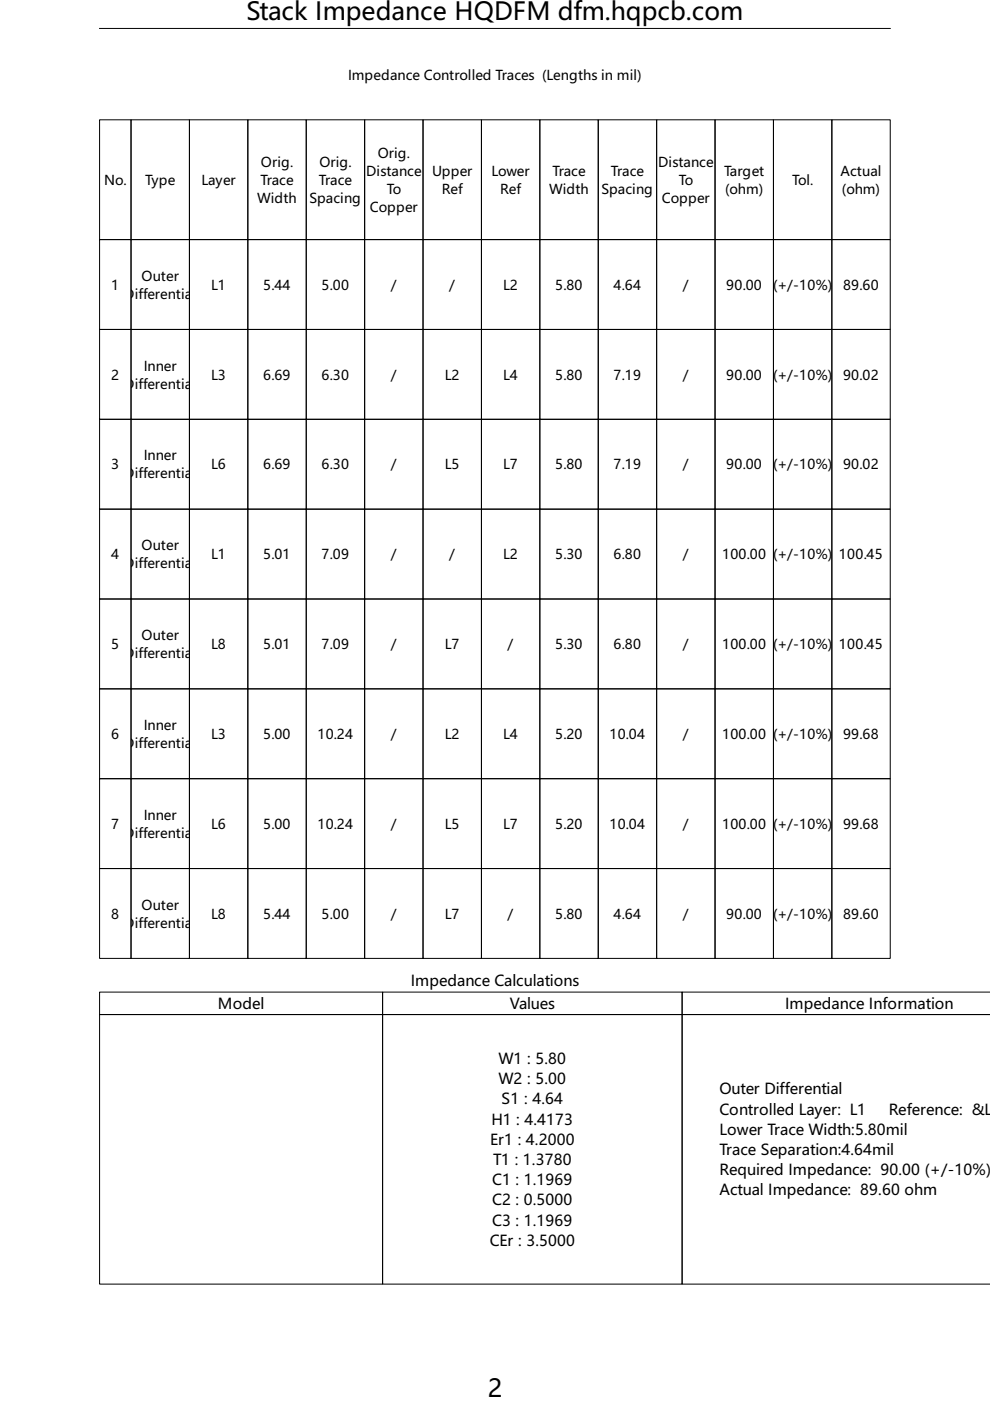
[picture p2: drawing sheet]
<svg xmlns="http://www.w3.org/2000/svg" width="210mm" height="297mm" viewBox="0 0 210 297" stroke-linecap="round" stroke-linejoin="round" font-family="sans-serif">
<defs><g id="words">
<g font-size="5.2">
<text x="52.2" y="4.3">Stack Impedance HQDFM dfm.hqpcb.com</text>
<text x="103.4" y="296.2">2</text>
</g>
<g font-size="3.2">
<text x="87.1" y="209.2">Impedance Calculations</text>
<text x="46.2" y="213.9">Model</text>
<text x="108.1" y="213.9">Values</text>
<text x="166.4" y="213.9">Impedance Information</text>
<text x="105.7" y="225.6">W1 : 5.80</text>
<text x="105.7" y="229.9">W2 : 5.00</text>
<text x="152.6" y="232">Outer Differential</text>
<text x="104.2" y="238.4">H1 : 4.4173</text>
<text x="106.4" y="234.2">S1 : 4.64</text>
<text x="152.6" y="236.3">Controlled Layer: L1</text>
<text x="188.4" y="236.3">Reference: &amp;L2</text>
<text x="103.9" y="242.7">Er1 : 4.2000</text>
<text x="152.6" y="240.6">Lower Trace Width:5.80mil</text>
<text x="152.6" y="244.9">Trace Separation:4.64mil</text>
<text x="104.4" y="251.3">C1 : 1.1969</text>
<text x="104.5" y="247">T1 : 1.3780</text>
<text x="152.6" y="249.2">Required Impedance: 90.00 (+/-10%)</text>
<text x="104.4" y="255.6">C2 : 0.5000</text>
<text x="152.6" y="253.4">Actual Impedance: 89.60 ohm</text>
<text x="104.4" y="259.9">C3 : 1.1969</text>
<text x="103.8" y="264.2">CEr : 3.5000</text>
</g>
<g font-size="2.9">
<text x="73.8" y="17">Impedance Controlled Traces (Lengths in mil)</text>
<text x="55.3" y="35.4">Orig.</text>
<text x="67.7" y="35.4">Orig.</text>
<text x="80.1" y="33.5">Orig.</text>
<text x="139.5" y="35.4">Distance</text>
<text x="22.1" y="39.2">No.</text>
<text x="30.8" y="39.2">Type</text>
<text x="42.7" y="39.2">Layer</text>
<text x="55.2" y="39.2">Trace</text>
<text x="67.6" y="39.2">Trace</text>
<text x="77.6" y="37.3">Distance</text>
<text x="82" y="41.1">To</text>
<text x="91.6" y="37.3">Upper</text>
<text x="93.7" y="41.1">Ref</text>
<text x="104.2" y="37.3">Lower</text>
<text x="106" y="41.1">Ref</text>
<text x="116.4" y="41.1">Width</text>
<text x="117.2" y="37.3">Trace</text>
<text x="127.6" y="41.1">Spacing</text>
<text x="129.5" y="37.3">Trace</text>
<text x="143.9" y="39.2">To</text>
<text x="153.5" y="37.3">Target</text>
<text x="153.7" y="41.1">(ohm)</text>
<text x="168" y="39.2">Tol.</text>
<text x="178.2" y="37.3">Actual</text>
<text x="178.5" y="41.1">(ohm)</text>
<text x="54.5" y="43">Width</text>
<text x="65.6" y="43">Spacing</text>
<text x="78.4" y="44.9">Copper</text>
<text x="140.3" y="43">Copper</text>
<text x="30" y="59.5">Outer</text>
<text x="23.6" y="61.4">1</text>
<text x="26.4" y="63.3">D</text>
<text x="28.6" y="63.3">ifferentia</text>
<text x="44.8" y="61.4">L1</text>
<text x="55.8" y="61.4">5.44</text>
<text x="68.2" y="61.4">5.00</text>
<text x="82.9" y="61.4">/</text>
<text x="95.2" y="61.4">/</text>
<text x="106.7" y="61.4">L2</text>
<text x="117.7" y="61.4">5.80</text>
<text x="130.1" y="61.4">4.64</text>
<text x="144.8" y="61.4">/</text>
<text x="154" y="61.4">90.00</text>
<text x="163.9" y="61.4">(+/-10%)</text>
<text x="178.8" y="61.4">89.60</text>
<text x="23.6" y="80.5">2</text>
<text x="26.4" y="82.4">D</text>
<text x="28.6" y="82.4">ifferentia</text>
<text x="30.5" y="78.6">Inner</text>
<text x="44.8" y="80.5">L3</text>
<text x="55.8" y="80.5">6.69</text>
<text x="68.2" y="80.5">6.30</text>
<text x="82.9" y="80.5">/</text>
<text x="94.3" y="80.5">L2</text>
<text x="106.7" y="80.5">L4</text>
<text x="117.7" y="80.5">5.80</text>
<text x="130.1" y="80.5">7.19</text>
<text x="144.8" y="80.5">/</text>
<text x="154" y="80.5">90.00</text>
<text x="163.9" y="80.5">(+/-10%)</text>
<text x="178.8" y="80.5">90.02</text>
<text x="23.6" y="99.5">3</text>
<text x="26.4" y="101.4">D</text>
<text x="28.6" y="101.4">ifferentia</text>
<text x="30.5" y="97.6">Inner</text>
<text x="44.8" y="99.5">L6</text>
<text x="55.8" y="99.5">6.69</text>
<text x="68.2" y="99.5">6.30</text>
<text x="82.9" y="99.5">/</text>
<text x="94.3" y="99.5">L5</text>
<text x="106.7" y="99.5">L7</text>
<text x="117.7" y="99.5">5.80</text>
<text x="130.1" y="99.5">7.19</text>
<text x="144.8" y="99.5">/</text>
<text x="154" y="99.5">90.00</text>
<text x="163.9" y="99.5">(+/-10%)</text>
<text x="178.8" y="99.5">90.02</text>
<text x="23.6" y="118.6">4</text>
<text x="30" y="116.7">Outer</text>
<text x="44.8" y="118.6">L1</text>
<text x="55.8" y="118.6">5.01</text>
<text x="68.2" y="118.6">7.09</text>
<text x="82.9" y="118.6">/</text>
<text x="95.2" y="118.6">/</text>
<text x="106.7" y="118.6">L2</text>
<text x="117.7" y="118.6">5.30</text>
<text x="130.1" y="118.6">6.80</text>
<text x="144.8" y="118.6">/</text>
<text x="153.1" y="118.6">100.00 (+/-10%)</text>
<text x="177.9" y="118.6">100.45</text>
<text x="26.4" y="120.5">D</text>
<text x="28.6" y="120.5">ifferentia</text>
<text x="23.6" y="137.6">5</text>
<text x="30" y="135.7">Outer</text>
<text x="44.8" y="137.6">L8</text>
<text x="55.8" y="137.6">5.01</text>
<text x="68.2" y="137.6">7.09</text>
<text x="82.9" y="137.6">/</text>
<text x="94.3" y="137.6">L7</text>
<text x="107.6" y="137.6">/</text>
<text x="117.7" y="137.6">5.30</text>
<text x="130.1" y="137.6">6.80</text>
<text x="144.8" y="137.6">/</text>
<text x="153.1" y="137.6">100.00 (+/-10%)</text>
<text x="177.9" y="137.6">100.45</text>
<text x="26.4" y="139.5">D</text>
<text x="28.6" y="139.5">ifferentia</text>
<text x="30.5" y="154.8">Inner</text>
<text x="23.6" y="156.7">6</text>
<text x="26.4" y="158.6">D</text>
<text x="28.6" y="158.6">ifferentia</text>
<text x="44.8" y="156.7">L3</text>
<text x="55.8" y="156.7">5.00</text>
<text x="67.3" y="156.7">10.24</text>
<text x="82.9" y="156.7">/</text>
<text x="94.3" y="156.7">L2</text>
<text x="106.7" y="156.7">L4</text>
<text x="117.7" y="156.7">5.20</text>
<text x="129.2" y="156.7">10.04</text>
<text x="144.8" y="156.7">/</text>
<text x="153.1" y="156.7">100.00 (+/-10%)</text>
<text x="178.8" y="156.7">99.68</text>
<text x="30.5" y="173.8">Inner</text>
<text x="23.6" y="175.7">7</text>
<text x="26.4" y="177.6">D</text>
<text x="28.6" y="177.6">ifferentia</text>
<text x="44.8" y="175.7">L6</text>
<text x="55.8" y="175.7">5.00</text>
<text x="67.3" y="175.7">10.24</text>
<text x="82.9" y="175.7">/</text>
<text x="94.3" y="175.7">L5</text>
<text x="106.7" y="175.7">L7</text>
<text x="117.7" y="175.7">5.20</text>
<text x="129.2" y="175.7">10.04</text>
<text x="144.8" y="175.7">/</text>
<text x="153.1" y="175.7">100.00 (+/-10%)</text>
<text x="178.8" y="175.7">99.68</text>
<text x="23.6" y="194.8">8</text>
<text x="26.4" y="196.7">D</text>
<text x="28.6" y="196.7">ifferentia</text>
<text x="30" y="192.9">Outer</text>
<text x="44.8" y="194.8">L8</text>
<text x="55.8" y="194.8">5.44</text>
<text x="68.2" y="194.8">5.00</text>
<text x="82.9" y="194.8">/</text>
<text x="94.3" y="194.8">L7</text>
<text x="107.6" y="194.8">/</text>
<text x="117.7" y="194.8">5.80</text>
<text x="130.1" y="194.8">4.64</text>
<text x="144.8" y="194.8">/</text>
<text x="154" y="194.8">90.00</text>
<text x="163.9" y="194.8">(+/-10%)</text>
<text x="178.8" y="194.8">89.60</text>
</g>
</g></defs>
<g fill="none" stroke="#000" stroke-width=".21">
<path d="M21.1 6h167.7M21.1 25.4h6.7v25.4h-6.7zM27.8 25.4h12.4v25.4h-12.4zM40.2 25.4h12.3v25.4h-12.3zM52.5 25.4h12.4v25.4h-12.4zM64.9 25.4h12.4v25.4h-12.4zM77.3 25.4h12.4v25.4h-12.4zM89.7 25.4h12.4v25.4h-12.4zM102.1 25.4h12.4v25.4h-12.4zM114.5 25.4h12.3v25.4h-12.3zM126.8 25.4h12.4v25.4h-12.4zM139.2 25.4h12.4v25.4h-12.4z"/>
<path d="M151.6 25.4h12.4v25.4h-12.4zM164 25.4h12.4v25.4h-12.4zM176.4 25.4h12.4v25.4h-12.4zM21.1 50.8h6.7v19h-6.7zM27.8 50.8h12.4v19h-12.4zM40.2 50.8h12.3v19h-12.3zM52.5 50.8h12.4v19h-12.4zM64.9 50.8h12.4v19h-12.4zM77.3 50.8h12.4v19h-12.4zM89.7 50.8h12.4v19h-12.4zM102.1 50.8h12.4v19h-12.4zM114.5 50.8h12.3v19h-12.3z"/>
<path d="M126.8 50.8h12.4v19h-12.4zM139.2 50.8h12.4v19h-12.4zM151.6 50.8h12.4v19h-12.4zM164 50.8h12.4v19h-12.4zM176.4 50.8h12.4v19h-12.4zM21.1 69.8h6.7v19.1h-6.7zM27.8 69.8h12.4v19.1h-12.4zM40.2 69.8h12.3v19.1h-12.3zM52.5 69.8h12.4v19.1h-12.4zM64.9 69.8h12.4v19.1h-12.4zM77.3 69.8h12.4v19.1h-12.4zM89.7 69.8h12.4v19.1h-12.4z"/>
<path d="M102.1 69.8h12.4v19.1h-12.4zM114.5 69.8h12.3v19.1h-12.3zM126.8 69.8h12.4v19.1h-12.4zM139.2 69.8h12.4v19.1h-12.4zM151.6 69.8h12.4v19.1h-12.4zM164 69.8h12.4v19.1h-12.4zM176.4 69.8h12.4v19.1h-12.4zM21.1 88.9h6.7v19h-6.7zM27.8 88.9h12.4v19h-12.4zM40.2 88.9h12.3v19h-12.3zM52.5 88.9h12.4v19h-12.4zM64.9 88.9h12.4v19h-12.4z"/>
<path d="M77.3 88.9h12.4v19h-12.4zM89.7 88.9h12.4v19h-12.4zM102.1 88.9h12.4v19h-12.4zM114.5 88.9h12.3v19h-12.3zM126.8 88.9h12.4v19h-12.4zM139.2 88.9h12.4v19h-12.4zM151.6 88.9h12.4v19h-12.4zM164 88.9h12.4v19h-12.4zM176.4 88.9h12.4v19h-12.4zM21.1 107.9h6.7v19.1h-6.7zM27.8 107.9h12.4v19.1h-12.4zM40.2 107.9h12.3v19.1h-12.3z"/>
<path d="M52.5 107.9h12.4v19.1h-12.4zM64.9 107.9h12.4v19.1h-12.4zM77.3 107.9h12.4v19.1h-12.4zM89.7 107.9h12.4v19.1h-12.4zM102.1 107.9h12.4v19.1h-12.4zM114.5 107.9h12.3v19.1h-12.3zM126.8 107.9h12.4v19.1h-12.4zM139.2 107.9h12.4v19.1h-12.4zM151.6 107.9h12.4v19.1h-12.4zM164 107.9h12.4v19.1h-12.4zM176.4 107.9h12.4v19.1h-12.4zM21.1 127h6.7v19h-6.7z"/>
<path d="M27.8 127h12.4v19h-12.4zM40.2 127h12.3v19h-12.3zM52.5 127h12.4v19h-12.4zM64.9 127h12.4v19h-12.4zM77.3 127h12.4v19h-12.4zM89.7 127h12.4v19h-12.4zM102.1 127h12.4v19h-12.4zM114.5 127h12.3v19h-12.3zM126.8 127h12.4v19h-12.4zM139.2 127h12.4v19h-12.4zM151.6 127h12.4v19h-12.4zM164 127h12.4v19h-12.4z"/>
<path d="M176.4 127h12.4v19h-12.4zM21.1 146h6.7v19.1h-6.7zM27.8 146h12.4v19.1h-12.4zM40.2 146h12.3v19.1h-12.3zM52.5 146h12.4v19.1h-12.4zM64.9 146h12.4v19.1h-12.4zM77.3 146h12.4v19.1h-12.4zM89.7 146h12.4v19.1h-12.4zM102.1 146h12.4v19.1h-12.4zM114.5 146h12.3v19.1h-12.3zM126.8 146h12.4v19.1h-12.4zM139.2 146h12.4v19.1h-12.4z"/>
<path d="M151.6 146h12.4v19.1h-12.4zM164 146h12.4v19.1h-12.4zM176.4 146h12.4v19.1h-12.4zM21.1 165.1h6.7v19h-6.7zM27.8 165.1h12.4v19h-12.4zM40.2 165.1h12.3v19h-12.3zM52.5 165.1h12.4v19h-12.4zM64.9 165.1h12.4v19h-12.4zM77.3 165.1h12.4v19h-12.4zM89.7 165.1h12.4v19h-12.4zM102.1 165.1h12.4v19h-12.4zM114.5 165.1h12.3v19h-12.3z"/>
<path d="M126.8 165.1h12.4v19h-12.4zM139.2 165.1h12.4v19h-12.4zM151.6 165.1h12.4v19h-12.4zM164 165.1h12.4v19h-12.4zM176.4 165.1h12.4v19h-12.4zM21.1 184.1h6.7v19.1h-6.7zM27.8 184.1h12.4v19.1h-12.4zM40.2 184.1h12.3v19.1h-12.3zM52.5 184.1h12.4v19.1h-12.4zM64.9 184.1h12.4v19.1h-12.4zM77.3 184.1h12.4v19.1h-12.4zM89.7 184.1h12.4v19.1h-12.4z"/>
<path d="M102.1 184.1h12.4v19.1h-12.4zM114.5 184.1h12.3v19.1h-12.3zM126.8 184.1h12.4v19.1h-12.4zM139.2 184.1h12.4v19.1h-12.4zM151.6 184.1h12.4v19.1h-12.4zM164 184.1h12.4v19.1h-12.4zM176.4 184.1h12.4v19.1h-12.4zM21.1 210.3h60v4.8h-60zM21.1 215.1h60v57.2h-60zM81.1 210.3h63.5v4.8h-63.5zM81.1 215.1h63.5v57.2h-63.5zM210 210.3h-65.4v4.8h65.4h-65.4v57.2h65.4"/>
</g>
<use href="#words"/>
</svg>
